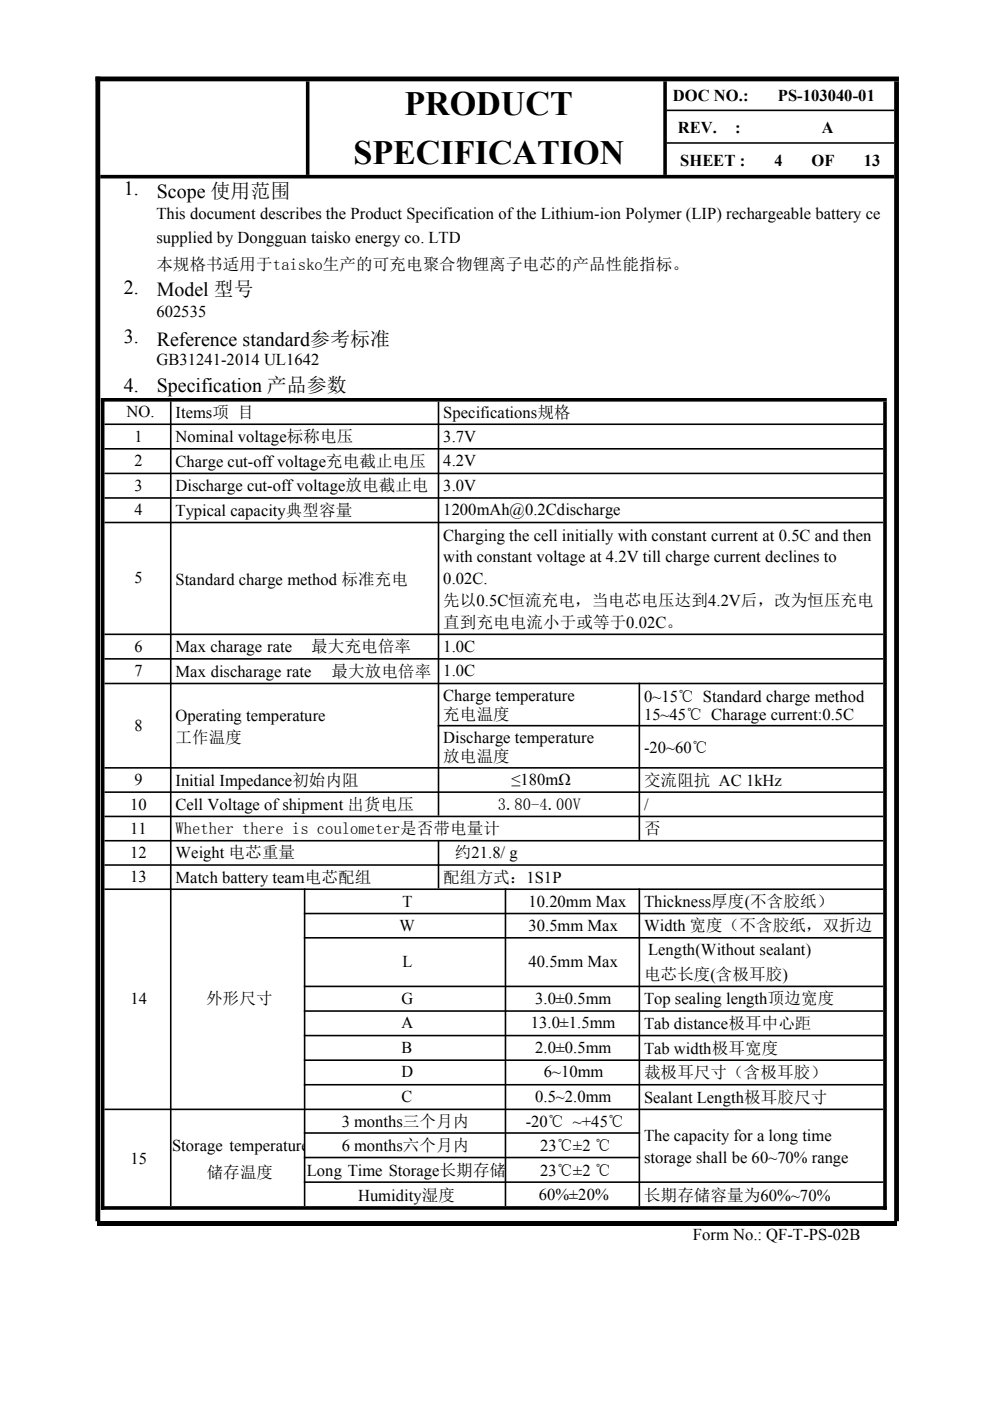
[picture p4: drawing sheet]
<svg xmlns="http://www.w3.org/2000/svg" width="210mm" height="297mm" viewBox="0 0 210 297" stroke-linecap="round" stroke-linejoin="round" font-family="sans-serif">
<defs><g id="words">
<g font-size="7.2">
<text x="85.7" y="24.4">PRODUCT</text>
<text x="74.9" y="34.7">SPECIFICATION</text>
</g>
<g font-size="4.2">
<text x="26.2" y="41.4">1.</text>
<text x="33.2" y="42.1">Scope 使用范围</text>
<text x="26.2" y="62.2">2.</text>
<text x="33.2" y="62.7">Model 型号</text>
<text x="26.2" y="72.7">3.</text>
<text x="33.2" y="73.3">Reference standard参考标准</text>
<text x="26.2" y="83.1">4.</text>
<text x="33.2" y="83.1">Specification 产品参数</text>
</g>
<g font-size="3.5">
<text x="142.7" y="21.4">DOC NO.:</text>
<text x="164.9" y="21.4">PS-103040-01</text>
<text x="143.7" y="28.3">REV.</text>
<text x="155.9" y="28.3">:</text>
<text x="174.2" y="28.3">A</text>
<text x="144.2" y="35.2">SHEET :</text>
<text x="164.2" y="35.2">4</text>
<text x="172" y="35.2">OF</text>
<text x="183.1" y="35.2">13</text>
<text x="33.1" y="46.4">This document describes the Product Specification ofthe Lithium-ion Polymer (LIP) rechargeable battery ce</text>
<text x="33.1" y="51.6">supplied by Dongguan taisko energy co. LTD</text>
<text x="33.1" y="57.3">本规格书适用于taisko生产的可充电聚合物锂离子电芯的产品性能指标。</text>
<text x="33.1" y="67.3">602535</text>
<text x="33.1" y="77.5">GB31241-2014 UL1642</text>
<text x="26.8" y="88.4">NO.</text>
<text x="37.2" y="88.6">Items项 目</text>
<text x="94" y="88.6">Specifications规格</text>
<text x="28.5" y="93.6">1</text>
<text x="37.2" y="93.8">Nominal voltage标称电压</text>
<text x="94" y="93.6">3.7V</text>
<text x="28.5" y="98.9">2</text>
<text x="37.2" y="99">Charge cut-offvoltage充电截止电压</text>
<text x="94" y="98.9">4.2V</text>
<text x="28.5" y="104">3</text>
<text x="37.2" y="104.2">Discharge cut-offvoltage放电截止电</text>
<text x="94" y="104">3.0V</text>
<text x="28.5" y="109.2">4</text>
<text x="37.2" y="109.4">Typical capacity典型容量</text>
<text x="94" y="109.2">1200mAh@0.2Cdischarge</text>
<text x="94" y="114.7">Charging the cell initially with constant current at 0.5C and then</text>
<text x="94" y="119.2">with constant voltage at 4.2V till charge current declines to</text>
<text x="28.5" y="123.7">5</text>
<text x="37.2" y="123.9">Standard charge method 标准充电</text>
<text x="94" y="123.8">0.02C.</text>
<text x="94" y="128.5">先以0.5C恒流充电，当电芯电压达到4.2V后，改为恒压充电</text>
<text x="94" y="133.1">直到充电电流小于或等于0.02C。</text>
<text x="28.5" y="138.2">6</text>
<text x="28.5" y="143.4">7</text>
<text x="37.2" y="138.3">Max charage rate</text>
<text x="37.2" y="143.5">Max discharage rate</text>
<text x="66" y="138.3">最大充电倍率</text>
<text x="70.3" y="143.5">最大放电倍率</text>
<text x="94" y="138.2">1.0C</text>
<text x="94" y="143.4">1.0C</text>
<text x="94" y="148.6">Charge temperature</text>
<text x="136.5" y="148.8">0~15℃ Standard charge method</text>
<text x="28.5" y="154.9">8</text>
<text x="37.2" y="152.9">Operating temperature</text>
<text x="94" y="152.6">充电温度</text>
<text x="136.5" y="152.7">15~45℃ Charage current:0.5C</text>
<text x="37.2" y="157.6">工作温度</text>
<text x="94" y="157.5">Discharge temperature</text>
<text x="94" y="161.6">放电温度</text>
<text x="136.5" y="159.6">-20~60℃</text>
<text x="28.5" y="166.5">9</text>
<text x="37.2" y="166.6">Initial Impedance初始内阻</text>
<text x="108.4" y="166.5">≤180mΩ</text>
<text x="136.5" y="166.6">交流阻抗 AC 1kHz</text>
<text x="27.6" y="171.6">10</text>
<text x="37.2" y="171.7">Cell Voltage ofshipment 出货电压</text>
<text x="105.5" y="171.8">3.80-4.00V</text>
<text x="136.5" y="171.6">/</text>
<text x="27.6" y="176.8">11</text>
<text x="37.2" y="176.9">Whether there is coulometer是否带电量计</text>
<text x="136.5" y="176.8">否</text>
<text x="27.6" y="181.9">12</text>
<text x="37.2" y="182">Weight 电芯重量</text>
<text x="96.4" y="182">约21.8/ g</text>
<text x="27.6" y="187.1">13</text>
<text x="37.2" y="187.1">Match battery team电芯配组</text>
<text x="94" y="187.1">配组方式：1S1P</text>
<text x="84.7" y="197.4">W</text>
<text x="85.3" y="192.2">T</text>
<text x="112" y="192.2">10.20mm Max</text>
<text x="112" y="197.4">30.5mm Max</text>
<text x="136.5" y="192.3">Thickness厚度(不含胶纸）</text>
<text x="136.5" y="197.4">Width 宽度（不含胶纸，双折边</text>
<text x="137.4" y="202.5">Length(Without sealant)</text>
<text x="85.3" y="205">L</text>
<text x="112" y="205">40.5mm Max</text>
<text x="136.5" y="207.7">电芯长度(含极耳胶)</text>
<text x="27.7" y="213">14</text>
<text x="43.7" y="212.8">外形尺寸</text>
<text x="85.1" y="212.8">G</text>
<text x="113.5" y="212.8">3.0±0.5mm</text>
<text x="136.5" y="213">Top sealing length顶边宽度</text>
<text x="85.1" y="218">A</text>
<text x="112.5" y="218">13.0±1.5mm</text>
<text x="136.5" y="218.2">Tab distance极耳中心距</text>
<text x="85.1" y="223.2">B</text>
<text x="113.5" y="223.2">2.0±0.5mm</text>
<text x="136.5" y="223.4">Tab width极耳宽度</text>
<text x="85.1" y="228.4">D</text>
<text x="85.1" y="233.7">C</text>
<text x="113.5" y="233.7">0.5~2.0mm</text>
<text x="115.3" y="228.4">6~10mm</text>
<text x="136.5" y="228.7">裁极耳尺寸（含极耳胶）</text>
<text x="136.5" y="233.8">Sealant Length极耳胶尺寸</text>
<text x="72.4" y="238.9">3 months三个月内</text>
<text x="111.5" y="238.9">-20℃ ~+45℃</text>
<text x="36.5" y="244.1">Storage temperature</text>
<text x="72.4" y="244.1">6 months六个月内</text>
<text x="114.5" y="244.1">23℃±2 ℃</text>
<text x="136.5" y="241.9">The capacity for a long time</text>
<text x="27.7" y="246.7">15</text>
<text x="43.8" y="249.7">储存温度</text>
<text x="65.1" y="249.3">Long Time Storage长期存储</text>
<text x="114.5" y="249.3">23℃±2 ℃</text>
<text x="136.5" y="246.5">storage shall be 60~70% range</text>
<text x="75.9" y="254.6">Humidity湿度</text>
<text x="114.2" y="254.5">60%±20%</text>
<text x="136.5" y="254.6">长期存储容量为60%~70%</text>
<text x="146.9" y="263">Form No.: QF-T-PS-02B</text>
</g>
</g></defs>
<path d="M20.2 16.7h170.4M20.7 16.2v242.7M190.1 17.2v241.7" fill="none" stroke="#000" stroke-width="1" stroke-linecap="butt"/>
<g fill="none" stroke="#000" stroke-width=".34">
<path d="M141.4 23.4h48.2M141.4 30.3h48.2M22.1 90h165.1M22.1 95.2h165.1M36.2 85.1v170.6M93 85.1v87.8M22.1 100.4h165.1M22.1 105.6h165.1M22.1 110.8h165.1M22.1 134.5h165.1M22.1 139.7h165.1M22.1 144.9h165.1"/>
<path d="M92.8 153.9h94.4M135.5 144.7v33.4M22.1 162.8h165.1M22.1 168h165.1M22.1 173.1h165.1M22.1 178.3h165.1M93 178.1v10.3M22.1 183.4h165.1M22.1 188.5h165.1M64.4 193.7h122.8M64.4 198.8h122.8M64.6 188.4v67.3"/>
<path d="M107.2 188.4v67.3M135.5 188.4v67.3M64.4 209.1h122.8M64.4 214.4h122.8M64.4 219.6h122.8M22.1 235.2h165.1M64.4 224.8h122.8M64.4 230h122.8M64.4 240.2h71.3M64.4 245.4h71.3M64.4 250.6h122.8"/>
</g>
<path d="M65.2 17.2v19.9M141 17.2v19.9M21.3 37.5h168.3M21.4 84.8h166.6M21.8 84.4v172.1M187.6 85.1v171.4M21.4 256.1h166.6" fill="none" stroke="#000" stroke-width=".76" stroke-linecap="butt"/>
<path d="M20.6 259h169.4v.9h-169.4z" fill="#000"/>
<use href="#words"/>
</svg>
